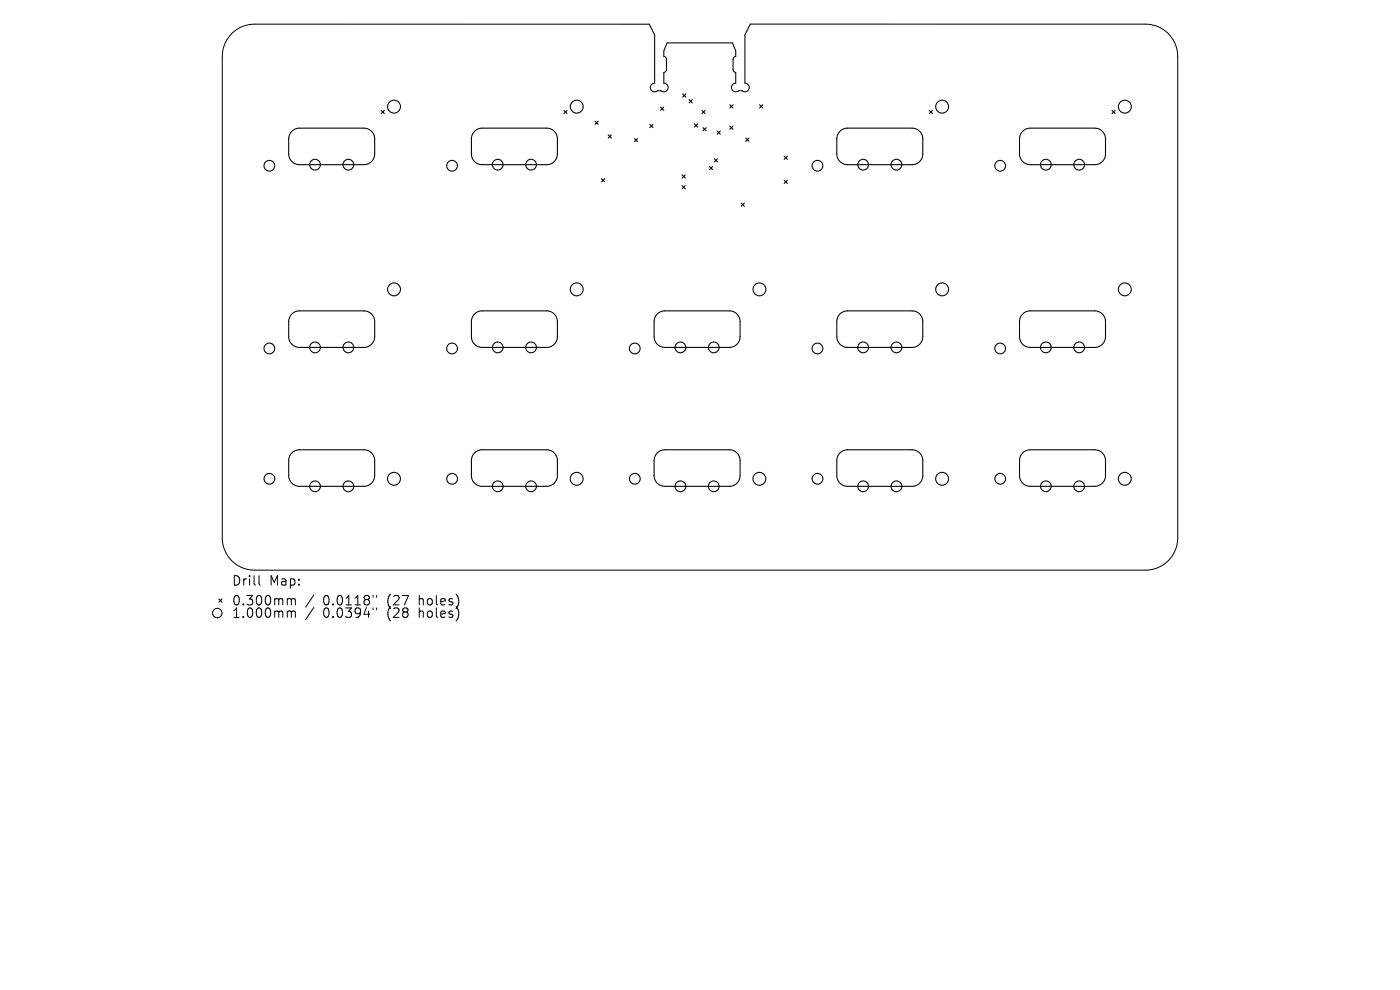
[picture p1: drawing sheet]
<svg xmlns="http://www.w3.org/2000/svg" width="297mm" height="210mm" viewBox="0 0 297 210" stroke-linecap="round" stroke-linejoin="round" font-family="sans-serif">
<defs><g id="words">
<g font-size="2.8">
<text x="49.1" y="124.5">Drill</text>
<text x="57.1" y="124.5">Map:</text>
<text x="49.1" y="128.7">0.300mm</text>
<text x="49.1" y="131.3">1.000mm</text>
<text x="68.5" y="128.7">0.0118&quot;</text>
<text x="68.5" y="131.3">0.0394&quot;</text>
<text x="82.3" y="128.7">(27</text>
<text x="82.3" y="131.3">(28</text>
<text x="89.1" y="128.7">holes)</text>
<text x="89.1" y="131.3">holes)</text>
</g>
</g></defs>
<g fill="none" stroke="#000" stroke-width=".21">
<path d="M159.2 5.1h83.8a6.8 6.8 0 0 1 6.8 6.9v102.1a6.8 6.8 0 0 1-6.8 6.8h-189a6.8 6.8 0 0 1-6.8-6.8v-102.1a6.8 6.8 0 0 1 6.8-6.9h83.7M54.9 122.1v1.7l.3 .3M61.2 127l.5 .1 .1 .2M61.2 129.6l.5 .1 .1 .2M61.8 127.3l.3-.3 .5 .1 .1 1.2M61.8 127.3v1M61.8 129.9v1.1M61.8 129.9l.3-.3 .5 .1 .1 1.3M66.6 126.2l-1.8 2.6M66.6 128.9l-1.8 2.5M79.1 126.3v.4M79.1 129v.3"/>
<path d="M79.9 126.3v.4M79.9 129v.3"/>
</g>
<g fill="none" stroke="#000" stroke-width=".23">
<path d="M137.7 5.1l1.2 2.3v10.3a.91 .91 0 0 0-.9 1.2 .91 .91 0 0 0 1.5 .3h.7a.91 .91 0 0 0 1.5-.3 .91 .91 0 0 0-.9-1.2v-2.3l.4-.2 .2-.5v-2.2l-.2-.4-.4-.1v-1.2l.7-1.7h13.9l.7 1.7v1.2l-.4 .2-.2 .4v2.2l.2 .4 .4 .2v2.3a.91 .91 0 0 0-.9 1.2 .91 .91 0 0 0 1.5 .4l.7-.1a.91 .91 0 0 0 1.5-.3 .91 .91 0 0 0-.9-1.2v-10.3l1.2-2.3M144.8 19.9l.7 .7M145.5 19.9l-.7 .7M61.9 27.9l.7-.5 .7-.2h13.9a2.28 2.28 0 0 1 2.3 2.3v3.2a2.28 2.28 0 0 1-2.3 2.2h-13.7a2.28 2.28 0 0 1-2.3-2.2l.1-3.6zM80.9 23.4l.6 .7M81.5 23.4l-.6 .7M100.7 27.9l.6-.5 .8-.2h13.9a2.28 2.28 0 0 1 2.2 2.3v3.2a2.28 2.28 0 0 1-2.2 2.2h-13.7a2.28 2.28 0 0 1-2.3-2.2v-3.6zM119.6 23.4l.7 .7M120.3 23.4l-.7 .7M126.2 25.7l.7 .7M126.9 25.7l-.7 .7M127.6 37.9l.7 .7"/>
<path d="M128.3 37.9l-.7 .7M129 28.6l.7 .7M129.7 28.6l-.7 .7M134.6 29.4l.7 .7M135.3 29.4l-.7 .7M137.9 26.4l.6 .7M138.5 26.4l-.6 .7M140.1 22.7l.7 .7M140.8 22.7l-.7 .7M144.7 37.1l.7 .7M144.7 39.4l.7 .7M145.4 37.1l-.7 .7"/>
<path d="M145.4 39.4l-.7 .7M146.2 21.1l.7 .7M146.9 21.1l-.7 .7M147.3 26.3l.7 .7M148 26.3l-.7 .7M148.9 23.4l.7 .7M149.1 27.1l.7 .7M149.6 23.4l-.7 .7M149.8 27.1l-.7 .7M150.5 35.3l.7 .7M151.2 35.3l-.7 .7M151.5 33.7l.7 .7"/>
<path d="M152.1 27.8l.7 .7M152.2 33.7l-.7 .7M152.8 27.8l-.7 .7M154.8 26.7l.7 .7M154.8 22.2l.7 .7M155.5 26.7l-.7 .7M155.5 22.2l-.7 .7M158.2 29.3l.7 .7M158.9 29.3l-.7 .7M161.1 22.2l.7 .7M161.8 22.2l-.7 .7M166.4 38.2l.6 .7"/>
<path d="M166.4 33.1l.6 .7M167 33.1l-.6 .7M167 38.2l-.6 .7M178.2 27.9l.6-.5 .8-.2h13.9a2.28 2.28 0 0 1 2.3 2.3v3.2a2.28 2.28 0 0 1-2.3 2.2h-13.7a2.28 2.28 0 0 1-2.3-2.2l.1-3.6zM197.1 23.4l.7 .7M197.8 23.4l-.7 .7M217 27.9l.6-.5 .8-.2h13.8a2.28 2.28 0 0 1 2.3 2.3v3.2a2.28 2.28 0 0 1-2.3 2.2h-13.6a2.28 2.28 0 0 1-2.3-2.2v-3.6zM235.9 23.4l.7 .7M236.6 23.4l-.7 .7M157.2 43.1l.7 .7M157.9 43.1l-.7 .7M61.9 66.6l.7-.4 .7-.2 13.9-.1a2.28 2.28 0 0 1 2.3 2.3v3.2a2.28 2.28 0 0 1-2.3 2.3h-13.7a2.28 2.28 0 0 1-2.3-2.3l.1-3.6z"/>
<path d="M100.7 66.6l.6-.4 .8-.2 13.9-.1a2.28 2.28 0 0 1 2.2 2.3v3.2a2.28 2.28 0 0 1-2.2 2.3h-13.7a2.28 2.28 0 0 1-2.3-2.3v-3.6zM139.4 66.6l.7-.4 .7-.2 13.9-.1a2.28 2.28 0 0 1 2.3 2.3v3.2a2.28 2.28 0 0 1-2.3 2.3h-13.7a2.28 2.28 0 0 1-2.2-2.3v-3.6zM178.2 66.6l.6-.4 .8-.2 13.9-.1a2.28 2.28 0 0 1 2.3 2.3v3.2a2.28 2.28 0 0 1-2.3 2.3h-13.7a2.28 2.28 0 0 1-2.3-2.3l.1-3.6zM217 66.6l.6-.4 .8-.2 13.8-.1a2.28 2.28 0 0 1 2.3 2.3v3.2a2.28 2.28 0 0 1-2.3 2.3h-13.6a2.28 2.28 0 0 1-2.3-2.3v-3.6zM61.9 96.1l.7-.5 .7-.2h13.9a2.28 2.28 0 0 1 2.3 2.3v3.2a2.28 2.28 0 0 1-2.3 2.3h-13.7a2.28 2.28 0 0 1-2.3-2.3l.1-3.6zM100.7 96.1l.6-.5 .8-.2h13.9a2.28 2.28 0 0 1 2.2 2.3v3.2a2.28 2.28 0 0 1-2.2 2.3h-13.7a2.28 2.28 0 0 1-2.3-2.3v-3.6zM139.4 96.1l.7-.5 .7-.2h13.9a2.28 2.28 0 0 1 2.3 2.3v3.2a2.28 2.28 0 0 1-2.3 2.3h-13.7a2.28 2.28 0 0 1-2.2-2.3v-3.6zM178.2 96.1l.6-.5 .8-.2h13.9a2.28 2.28 0 0 1 2.3 2.3v3.2a2.28 2.28 0 0 1-2.3 2.3h-13.7a2.28 2.28 0 0 1-2.3-2.3l.1-3.6zM217 96.1l.6-.5 .8-.2h13.8a2.28 2.28 0 0 1 2.3 2.3v3.2a2.28 2.28 0 0 1-2.3 2.3h-13.6a2.28 2.28 0 0 1-2.3-2.3v-3.6zM46.4 127.1l.7 .6M47.1 127.1l-.7 .6"/>
<circle cx="57.1" cy="35.2" r="1.14"/>
<circle cx="66.8" cy="34.9" r="1.14"/>
<circle cx="73.9" cy="34.9" r="1.14"/>
<circle cx="83.6" cy="22.6" r="1.37"/>
<circle cx="95.9" cy="35.2" r="1.14"/>
<circle cx="105.6" cy="34.9" r="1.14"/>
<circle cx="112.7" cy="34.9" r="1.14"/>
<circle cx="122.3" cy="22.6" r="1.37"/>
<circle cx="173.4" cy="35.2" r="1.14"/>
<circle cx="183.1" cy="34.9" r="1.14"/>
<circle cx="190.2" cy="34.9" r="1.14"/>
<circle cx="199.9" cy="22.6" r="1.37"/>
<circle cx="212.2" cy="35.2" r="1.14"/>
<circle cx="221.9" cy="34.9" r="1.14"/>
<circle cx="228.9" cy="34.9" r="1.14"/>
<circle cx="238.6" cy="22.6" r="1.37"/>
<circle cx="57.1" cy="73.9" r="1.14"/>
<circle cx="66.8" cy="73.7" r="1.14"/>
<circle cx="73.9" cy="73.7" r="1.14"/>
<circle cx="83.6" cy="61.4" r="1.37"/>
<circle cx="95.9" cy="73.9" r="1.14"/>
<circle cx="105.6" cy="73.7" r="1.14"/>
<circle cx="112.7" cy="73.7" r="1.14"/>
<circle cx="122.3" cy="61.4" r="1.37"/>
<circle cx="134.7" cy="73.9" r="1.14"/>
<circle cx="144.4" cy="73.7" r="1.14"/>
<circle cx="151.4" cy="73.7" r="1.14"/>
<circle cx="161.1" cy="61.4" r="1.37"/>
<circle cx="173.4" cy="73.9" r="1.14"/>
<circle cx="183.1" cy="73.7" r="1.14"/>
<circle cx="190.2" cy="73.7" r="1.14"/>
<circle cx="199.9" cy="61.4" r="1.37"/>
<circle cx="212.2" cy="73.9" r="1.14"/>
<circle cx="221.9" cy="73.7" r="1.14"/>
<circle cx="228.9" cy="73.7" r="1.14"/>
<circle cx="238.6" cy="61.4" r="1.37"/>
<circle cx="57.2" cy="101.6" r="1.14"/>
<circle cx="66.8" cy="103.2" r="1.14"/>
<circle cx="73.9" cy="103.2" r="1.14"/>
<circle cx="83.6" cy="101.6" r="1.37"/>
<circle cx="95.9" cy="101.6" r="1.14"/>
<circle cx="105.6" cy="103.2" r="1.14"/>
<circle cx="112.7" cy="103.2" r="1.14"/>
<circle cx="122.3" cy="101.6" r="1.37"/>
<circle cx="134.7" cy="101.6" r="1.14"/>
<circle cx="144.4" cy="103.2" r="1.14"/>
<circle cx="151.4" cy="103.2" r="1.14"/>
<circle cx="161.1" cy="101.6" r="1.37"/>
<circle cx="173.4" cy="101.6" r="1.14"/>
<circle cx="183.1" cy="103.2" r="1.14"/>
<circle cx="190.2" cy="103.2" r="1.14"/>
<circle cx="199.9" cy="101.6" r="1.37"/>
<circle cx="212.2" cy="101.6" r="1.14"/>
<circle cx="221.9" cy="103.2" r="1.14"/>
<circle cx="228.9" cy="103.2" r="1.14"/>
<circle cx="238.6" cy="101.6" r="1.37"/>
<circle cx="46.1" cy="130" r="1"/>
</g>
<use href="#words"/>
</svg>
